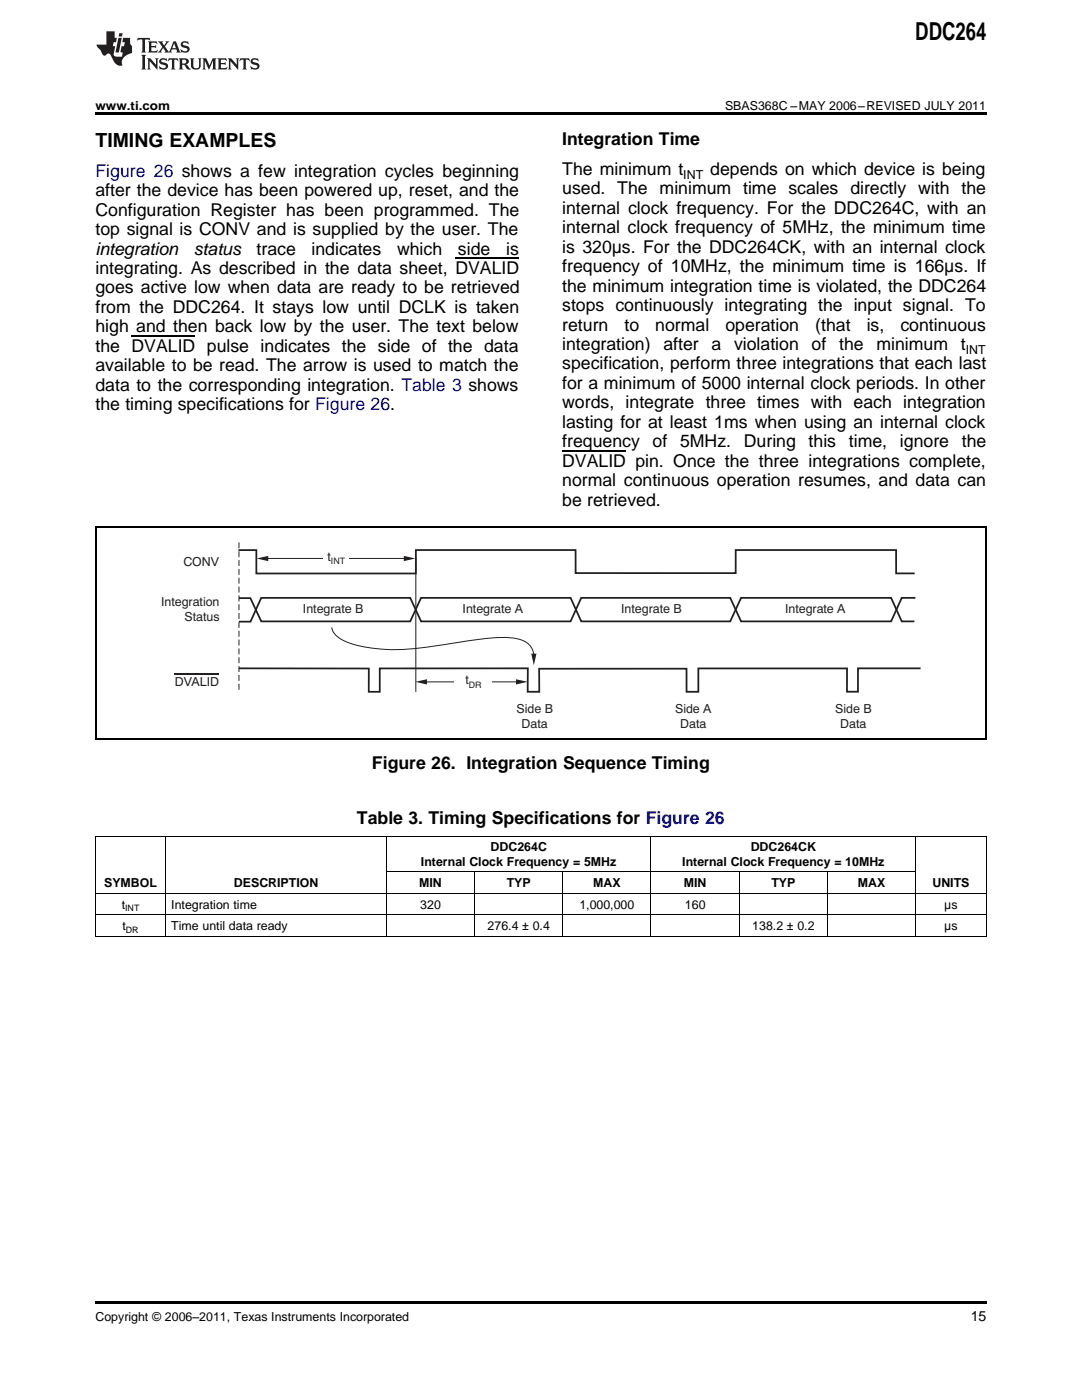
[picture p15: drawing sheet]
<svg xmlns="http://www.w3.org/2000/svg" width="216mm" height="279mm" viewBox="0 0 216 279" stroke-linecap="round" stroke-linejoin="round" font-family="sans-serif">
<defs><g id="words">
<text font-size="4.9" x="182.6" y="7.9">DDC264</text>
<text font-size="3.9" x="19" y="29.3">TIMING EXAMPLES</text>
<g font-size="3.5">
<text x="112.2" y="28.9">Integration Time</text>
<text x="112.2" y="34.9">The minimum t</text>
<text x="141.7" y="34.9">depends on which device is being</text>
<text x="19" y="39.2">after the device has been powered up, reset, and the</text>
<text x="112.2" y="38.8">used. The minimum time scales directly with the</text>
<text x="19" y="43">Configuration Register has been programmed. The</text>
<text x="19" y="46.9">top signal is CONV and is supplied by the user. The</text>
<text x="112.2" y="42.7">internal clock frequency. For the DDC264C, with an</text>
<text x="112.2" y="46.6">internal clock frequency of 5MHz, the minimum time</text>
<text x="19" y="50.8">integration</text>
<text x="38.7" y="50.8">status</text>
<text x="51.2" y="50.8">trace</text>
<text x="62.2" y="50.8">indicates</text>
<text x="79.2" y="50.8">which</text>
<text x="91.4" y="50.8">side</text>
<text x="101" y="50.8">is</text>
<text x="112.2" y="50.4">is 320μs. For the DDC264CK, with an internal clock</text>
<text x="19" y="54.7">integrating. As described in the data sheet, DVALID</text>
<text x="19" y="58.6">goes active low when data are ready to be retrieved</text>
<text x="112.2" y="54.3">frequency of 10MHz, the minimum time is 166μs. If</text>
<text x="112.2" y="58.2">the minimum integration time is violated, the DDC264</text>
<text x="19" y="62.4">from the DDC264. It stays low until DCLK is taken</text>
<text x="112.2" y="62.1">stops continuously integrating the input signal. To</text>
<text x="112.2" y="66">return</text>
<text x="124.6" y="66">to</text>
<text x="130.8" y="66">normal</text>
<text x="144.8" y="66">operation</text>
<text x="162.7" y="66">(that</text>
<text x="172.9" y="66">is,</text>
<text x="179.7" y="66">continuous</text>
<text x="19" y="66.3">high and then back low by the user. The text below</text>
<text x="19" y="70.2">the DVALID pulse indicates the side of the data</text>
<text x="112.2" y="69.8">integration)</text>
<text x="132.4" y="69.8">after</text>
<text x="142" y="69.8">a</text>
<text x="146.5" y="69.8">violation</text>
<text x="161.9" y="69.8">of</text>
<text x="167.4" y="69.8">the</text>
<text x="174.9" y="69.8">minimum</text>
<text x="191.7" y="69.8">t</text>
<text x="19" y="74.1">available to be read. The arrow is used to match the</text>
<text x="19" y="78">data to the corresponding integration. Table 3 shows</text>
<text x="112.2" y="73.7">specification, perform three integrations that each last</text>
<text x="112.2" y="77.6">for a minimum of 5000 internal clock periods. In other</text>
<text x="19" y="81.8">the timing specifications for Figure 26.</text>
<text x="112.2" y="81.5">words, integrate three times with each integration</text>
<text x="112.2" y="85.4">lasting for at least 1ms when using an internal clock</text>
<text x="112.2" y="89.3">frequency</text>
<text x="130.2" y="89.3">of</text>
<text x="135.7" y="89.3">5MHz.</text>
<text x="148.4" y="89.3">During</text>
<text x="161.4" y="89.3">this</text>
<text x="169.4" y="89.3">time,</text>
<text x="179.6" y="89.3">ignore</text>
<text x="191.9" y="89.3">the</text>
<text x="112.2" y="93.1">DVALID pin. Once the three integrations complete,</text>
<text x="112.2" y="97">normal continuous operation resumes, and data can</text>
<text x="112.2" y="100.9">be retrieved.</text>
<text x="74.2" y="153.4">Figure 26. Integration Sequence Timing</text>
<text x="71.2" y="164.4">Table 3. Timing Specifications for Figure 26</text>
</g>
<text font-size="3.5" fill="#00f" x="19" y="35.3">Figure 26 shows a few integration cycles beginning</text>
<text font-size="2.8" x="193.7" y="263.6">15</text>
<g font-size="2.5">
<text x="19" y="21.9">www.ti.com</text>
<text x="144.7" y="21.9">SBAS368C –MAY 2006–REVISED JULY 2011</text>
<text x="136.3" y="35.6">INT</text>
<text x="192.7" y="70.6">INT</text>
<text x="84" y="172.8">Internal Clock Frequency = 5MHz</text>
<text x="97.9" y="169.9">DDC264C</text>
<text x="136.1" y="172.8">Internal Clock Frequency = 10MHz</text>
<text x="149.8" y="169.9">DDC264CK</text>
<text x="20.8" y="177.1">SYMBOL</text>
<text x="46.7" y="177.1">DESCRIPTION</text>
<text x="83.6" y="177.1">MIN</text>
<text x="101.1" y="177.1">TYP</text>
<text x="118.4" y="177.1">MAX</text>
<text x="136.5" y="177.1">MIN</text>
<text x="153.9" y="177.1">TYP</text>
<text x="171.2" y="177.1">MAX</text>
<text x="186.1" y="177.1">UNITS</text>
<text x="24.3" y="181.4">t</text>
<text x="24.4" y="185.7">t</text>
<text x="34.2" y="181.4">Integration time</text>
<text x="34.2" y="185.7">Time until data ready</text>
<text x="83.9" y="181.4">320</text>
<text x="97.3" y="185.7">276.4 ± 0.4</text>
<text x="115.6" y="181.4">1,000,000</text>
<text x="136.7" y="181.4">160</text>
<text x="150.1" y="185.7">138.2 ± 0.2</text>
<text x="188.4" y="181.4">μs</text>
<text x="188.4" y="185.7">μs</text>
<text x="19" y="263.6">Copyright © 2006–2011, Texas Instruments Incorporated</text>
</g>
<g font-size="2.5" fill="#231f20">
<text x="36.6" y="113">CONV</text>
<text x="65.3" y="111.9">t</text>
<text x="32.1" y="121">Integration</text>
<text x="36.8" y="124">Status</text>
<text x="60.5" y="122.3">Integrate B</text>
<text x="92.3" y="122.3">Integrate A</text>
<text x="124" y="122.3">Integrate B</text>
<text x="156.6" y="122.3">Integrate A</text>
<text x="34.9" y="137">DVALID</text>
<text x="92.9" y="136.5">t</text>
<text x="103.1" y="142.2">Side B</text>
<text x="134.7" y="142.2">Side A</text>
<text x="166.6" y="142.2">Side B</text>
<text x="104.1" y="145.2">Data</text>
<text x="135.7" y="145.2">Data</text>
<text x="167.7" y="145.2">Data</text>
</g>
<g font-size="1.8" fill="#231f20">
<text x="66" y="112.6">INT</text>
<text x="93.6" y="137.2">DR</text>
</g>
<g font-size="1.8">
<text x="25" y="181.9">INT</text>
<text x="25.1" y="186.2">DR</text>
</g>
</g></defs>
<g fill="#231f20">
<path d="M27.5 7.6l-.1 .5 .4-.2h.6v.1v2.1l-.2 .4h1l-.3-.4v-2.1l.1-.1h.5l.5 .2-.2-.5zM29.5 8.3l.2 .3v1.5l-.2 .4h1.8l.2-.6a1.04 1.04 0 0 1-1.3 .2v-.7h.6l.3 .2v-.6l-.3 .2h-.6v-.6l.8-.1 .4 .3-.2-.5zM31.5 8.3l.9 1.1-.9 1.1h.8l-.2-.2 .5-.7 .4 .7-.2 .2h1.5l-.1-.2 .1-.4h.9l.1 .4-.2 .2h1l-.3-.3-.7-1.9h-.5l-.9 2-.8-1 .9-1h-.8l.1 .3-.3 .5-.4-.6 .2-.2zM34.7 8.6l.4 1h-.7zM36.3 8.4a.63 .63 0 0 0-.2 .7 .63 .63 0 0 0 .6 .4l.6 .2 .1 .2a.75 .75 0 0 1-.7 .4 .75 .75 0 0 1-.6-.5l.1 .7 .1-.1a1.11 1.11 0 0 0 1.5-.6 1.13 1.13 0 0 0-1.2-.8l-.1-.4a1.04 1.04 0 0 1 1.2 .2l-.2-.5-.1 .1-.5-.2zM28.2 10.9l.2 .4v2.2l-.2 .4h1l-.3-.4v-2.2l.3-.4zM29.3 11.6l.3 .4v1.5l-.3 .4h.8l-.2-.4v-1.3l1.5 1.7v-1.9l.2-.4h-.7l.2 .4v.9l-1.1-1.3zM32 11.8a.62 .62 0 0 0-.2 .7 .62 .62 0 0 0 .6 .4l.6 .1 .1 .3a.76 .76 0 0 1-.7 .3 .76 .76 0 0 1-.6-.4l.1 .7 .1-.1a1.11 1.11 0 0 0 1.5-.6 1.13 1.13 0 0 0-1.2-.8l-.1-.4a1.04 1.04 0 0 1 1.2 .2l-.2-.6-.1 .1-.5-.1zM33.7 11.6l-.2 .6a.61 .61 0 0 1 .8-.3v1.6l-.2 .4h.9l-.2-.4v-1.6a.63 .63 0 0 1 .8 .3l-.2-.6zM35.6 11.6l.3 .4v1.5l-.3 .4h1l-.2-.2v-.8l.5 .2a.76 .76 0 0 0 1.2 .7l-1-1a.58 .58 0 0 0 .6-.5 .58 .58 0 0 0-.5-.6zM36.4 11.9h.1a.45 .45 0 0 1 .5 .1 .45 .45 0 0 1 .1 .5l-.7 .2zM37.9 11.6l.2 .2a2.17 2.17 0 0 0 .3 1.9 .99 .99 0 0 0 1.6-.6v-1.1l.2-.4h-.7l.2 .2a1.92 1.92 0 0 1-.2 1.8 .6 .6 0 0 1-.9-.5v-1.1l.2-.4zM40.4 11.6l.2 .4v1.5l-.2 .4h.7l-.2-.4v-1.4l.8 1.8 .8-1.8v1.4l-.2 .4h.9l-.2-.4v-1.5l.2-.4h-.8l-.6 1.5-.6-1.5zM43.4 11.6l.2 .4v1.5l-.2 .4h1.8l.2-.6a1.04 1.04 0 0 1-1.3 .1v-.6h.5l.4 .2v-.6l-.4 .2h-.5v-.7h.8l.3 .3-.1-.6zM45.5 11.6l.2 .4v1.5l-.2 .4h.7l-.2-.4v-1.3l1.5 1.7v-1.9l.2-.4h-.7l.2 .4v.9l-1.1-1.3zM47.9 11.6l-.1 .6a.61 .61 0 0 1 .8-.3v1.6l-.3 .4h1l-.3-.4 .1-1.6a.63 .63 0 0 1 .7 .3l-.1-.6zM50.2 11.8a.62 .62 0 0 0-.2 .7 .62 .62 0 0 0 .6 .4l.6 .1 .2 .3a.76 .76 0 0 1-.8 .3 .76 .76 0 0 1-.6-.4l.1 .7 .2-.1a1.11 1.11 0 0 0 1.5-.6 1.13 1.13 0 0 0-1.3-.8l-.1-.4a1.04 1.04 0 0 1 1.2 .2l-.1-.6-.2 .1-.5-.1z"/>
<path d="M21.2 6.3v2.6h-1.9l.1 .4 .7 .9a.91 .91 0 0 0 1 .8 .56 .56 0 0 1 .5-.3 .56 .56 0 0 1 .5 .3l.4 .8a1.53 1.53 0 0 0 1.9 1.2 1.54 1.54 0 0 1 1-2.1l.9-.3v-1.4a1.52 1.52 0 0 1-.3-1.6h-1.4l-.2 .8h.5l-.2 .8h-.4l-.2 1v.2l.4 .1-.2 .8a1.93 1.93 0 0 1-1.6-.3l.3-1.8h-.5l.2-.8h.4l.2-.8h-.4v-1.3zM23.6 7.6l-.6 2.9h.7l.6-2.9zM23.8 6.6l-.1 .7h.6l.2-.7z"/>
</g>
<path d="M47.6 109.8h3.6v4.7h31.8v-4.7h31.9v4.6h31.9v-4.6h32v4.6h3.7M47.7 119.4h2.3l2.1 4.6h29.8l2.1-4.7h29.9l2.1 4.7h29.7l2.2-4.7h29.9l2.1 4.7h2.6M182.7 119.3h-2.8l-2.1 4.7h-29.9l-2.2-4.7h-29.7l-2.1 4.7h-29.9l-2.1-4.7h-29.8l-2.1 4.8h-2.3M47.7 133.4h25.9v4.7h2.2v-4.7h29.5v4.7h2.3v-4.6h29.4v4.6h2.3v-4.7h29.7v4.6h2.2v-4.6h12.5" fill="none" stroke="#231f20" stroke-width=".35"/>
<path d="M83 111.2v26.9" fill="none" stroke="#231f20" stroke-width=".2"/>
<path d="M47.7 108.2v29.5" fill="none" stroke="#231f20" stroke-width=".2" stroke-dasharray="1.2 .6" stroke-linecap="butt"/>
<path d="M34.9 134.6h8.8" fill="none" stroke="#231f20" stroke-width=".25"/>
<g fill="#231f20">
<path d="M51.2 111.5l2.3-.6v1.1z"/>
<path d="M80.6 110.9l2.3 .6-2.3 .5z"/>
<path d="M82.9 136.1l2.3-.5v1z"/>
<path d="M103 135.6l2.3 .5-2.3 .5z"/>
<path d="M106 130.5l1-.1-.5 2.4z"/>
</g>
<path d="M53.1 111.5h28.1M66.2 125.2v.3a4.3 4.3 0 0 0 3.1 2.7 33.2 33.2 0 0 0 15.5 1 165.9 165.9 0 0 1 15.3-2 8.7 8.7 0 0 1 5 1l.7 .7 .5 .9 .3 1.2M85.1 136.1h18.4" fill="none" stroke="#231f20" stroke-width=".2"/>
<g fill="#fff">
<path d="M64.6 109.8h5v3.3h-5z" fill-rule="evenodd"/>
<path d="M90.6 134.5h7.5v3.2h-7.5z" fill-rule="evenodd"/>
</g>
<path d="M19 22.5h177.8v.5h-177.8zM19 186.9h.2zM77 186.9h.1zM94.6 186.9h.1zM112.2 186.9h.1zM129.8 186.9h.1zM147.4 186.9h.1zM165 186.9h.1zM182.6 186.9h.1zM196.7 186.9h.1zM19 259.7h177.8v.5h-177.8z" fill="#000"/>
<g fill="none" stroke="#000" stroke-width=".2">
<path d="M19 178.3h177.8M19 166.8h177.8M19.1 166.9v20M33.1 166.9v20M77.1 166.9v20M77.1 174h105.6M94.7 174v12.9M112.3 174v12.9M129.9 166.9v20M147.5 174v12.9M165.1 174v12.9M182.7 166.9v20"/>
<path d="M196.8 166.9v20M19 186.9h177.8M19 182.6h177.8"/>
</g>
<path d="M19 105.1h177.8M19.2 104.9v42.7M196.7 104.9v42.7M19 147.4h177.8" fill="none" stroke="#000" stroke-width=".35"/>
<path d="M90.9 51.6h12.7M26.2 67.1h12.8M112.2 90h12.7" fill="none" stroke="#000" stroke-width=".25"/>
<use href="#words"/>
</svg>
